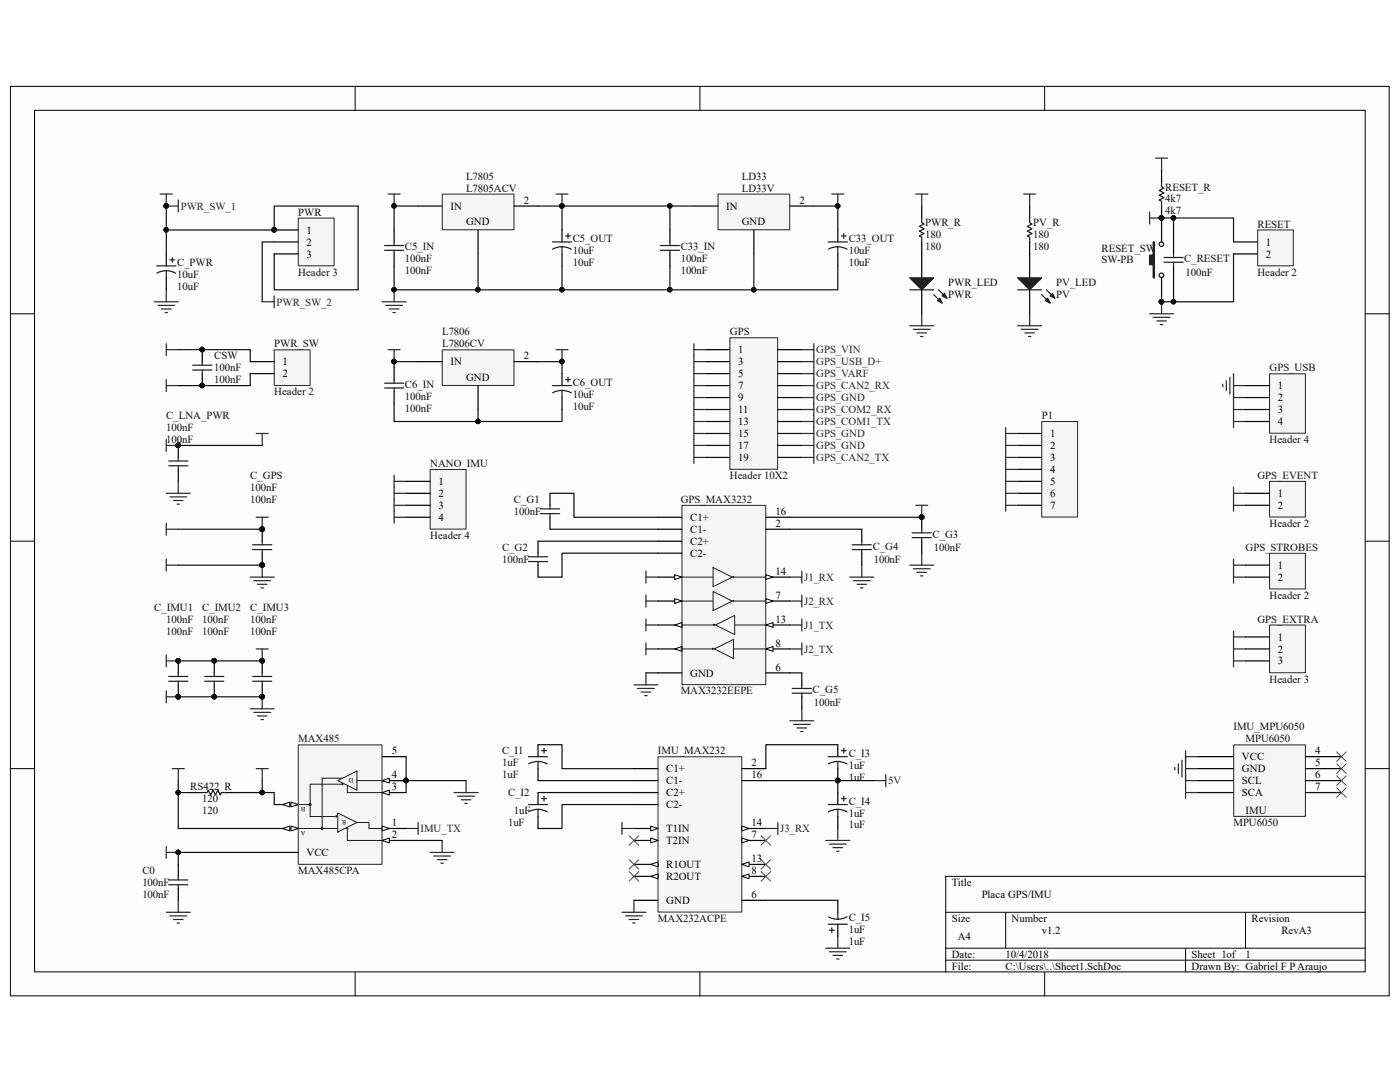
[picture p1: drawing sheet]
<svg xmlns="http://www.w3.org/2000/svg" width="279mm" height="216mm" viewBox="0 0 279 216" stroke-linecap="round" stroke-linejoin="round" font-family="sans-serif">
<defs><g id="words">
<g font-size="2.2" fill="#0e0e0e">
<text x="93" y="35.9">L7805</text>
<text x="148" y="35.9">LD33</text>
<text x="93" y="38.3">L7805ACV</text>
<text x="148" y="38.3">LD33V</text>
<text x="232.5" y="38">RESET_R</text>
<text x="232.5" y="40.4">4k7</text>
<text x="59.5" y="43.1">PWR</text>
<text x="184.7" y="45.2">PWR_R</text>
<text x="184.7" y="47.6">180</text>
<text x="206.2" y="45.2">PV_R</text>
<text x="206.2" y="47.6">180</text>
<text x="232.5" y="42.8">4k7</text>
<text x="251" y="45.4">RESET</text>
<text x="35.3" y="53.1">C_PWR</text>
<text x="80.8" y="50">C5_IN</text>
<text x="80.8" y="52.4">100nF</text>
<text x="114.3" y="53.1">10uF</text>
<text x="114.3" y="48.3">C5_OUT</text>
<text x="114.3" y="50.7">10uF</text>
<text x="135.8" y="50">C33_IN</text>
<text x="135.8" y="52.4">100nF</text>
<text x="169.4" y="53.1">10uF</text>
<text x="169.4" y="48.3">C33_OUT</text>
<text x="169.4" y="50.7">10uF</text>
<text x="184.7" y="50">180</text>
<text x="206.2" y="50">180</text>
<text x="219.8" y="50.2">RESET_SW</text>
<text x="219.8" y="52.6">SW-PB</text>
<text x="236.3" y="52.4">C_RESET</text>
<text x="35.3" y="57.8">10uF</text>
<text x="35.3" y="55.5">10uF</text>
<text x="59.5" y="55">Header 3</text>
<text x="80.8" y="54.7">100nF</text>
<text x="135.8" y="54.7">100nF</text>
<text x="189.2" y="57.1">PWR_LED</text>
<text x="189.2" y="59.5">PWR</text>
<text x="210.8" y="57.1">PV_LED</text>
<text x="210.8" y="59.5">PV</text>
<text x="236.6" y="55">100nF</text>
<text x="251" y="55">Header 2</text>
<text x="42.8" y="71.7">CSW</text>
<text x="54.7" y="69.3">PWR_SW</text>
<text x="88.2" y="66.9">L7806</text>
<text x="88.2" y="69.3">L7806CV</text>
<text x="145.7" y="66.9">GPS</text>
<text x="42.8" y="76.5">100nF</text>
<text x="42.8" y="74.1">100nF</text>
<text x="80.8" y="77.4">C6_IN</text>
<text x="114.3" y="77">C6_OUT</text>
<text x="253.4" y="74.1">GPS_USB</text>
<text x="33.2" y="83.7">C_LNA_PWR</text>
<text x="54.7" y="78.9">Header 2</text>
<text x="80.8" y="82.2">100nF</text>
<text x="80.8" y="79.8">100nF</text>
<text x="114.3" y="81.7">10uF</text>
<text x="114.3" y="79.3">10uF</text>
<text x="207.9" y="83.7">P1</text>
<text x="33.2" y="88.4">100nF</text>
<text x="33.2" y="86">100nF</text>
<text x="253.4" y="88.4">Header 4</text>
<text x="50" y="95.6">C_GPS</text>
<text x="85.9" y="93.2">NANO_IMU</text>
<text x="145.7" y="95.6">Header 10X2</text>
<text x="251" y="95.6">GPS_EVENT</text>
<text x="50" y="100.4">100nF</text>
<text x="50" y="98">100nF</text>
<text x="102.6" y="100.4">C_G1</text>
<text x="135.8" y="100.4">GPS_MAX3232</text>
<text x="85.9" y="107.5">Header 4</text>
<text x="102.6" y="102.7">100nF</text>
<text x="186.1" y="107.3">C_G3</text>
<text x="253.4" y="105.2">Header 2</text>
<text x="100.2" y="112.3">100nF</text>
<text x="100.2" y="109.9">C_G2</text>
<text x="174.2" y="109.7">C_G4</text>
<text x="174.4" y="112.3">100nF</text>
<text x="186.4" y="109.9">100nF</text>
<text x="248.6" y="109.9">GPS_STROBES</text>
<text x="253.4" y="119.5">Header 2</text>
<text x="30.8" y="121.8">C_IMU1</text>
<text x="33.2" y="124.2">100nF</text>
<text x="40.3" y="121.8">C_IMU2</text>
<text x="40.3" y="124.2">100nF</text>
<text x="50" y="121.8">C_IMU3</text>
<text x="50" y="124.2">100nF</text>
<text x="251" y="124.2">GPS_EXTRA</text>
<text x="33.2" y="126.6">100nF</text>
<text x="40.3" y="126.6">100nF</text>
<text x="50" y="126.6">100nF</text>
<text x="253.4" y="136.2">Header 3</text>
<text x="135.8" y="138.6">MAX3232EEPE</text>
<text x="162.2" y="138.3">C_G5</text>
<text x="162.4" y="141">100nF</text>
<text x="59.5" y="148.1">MAX485</text>
<text x="246.2" y="145.8">IMU_MPU6050</text>
<text x="248.6" y="148.1">MPU6050</text>
<text x="100.2" y="155.3">1uF</text>
<text x="100.2" y="150.5">C_I1</text>
<text x="100.2" y="152.9">1uF</text>
<text x="131.3" y="150.5">IMU_MAX232</text>
<text x="169.4" y="155.8">1uF</text>
<text x="169.4" y="151">C_I3</text>
<text x="169.4" y="153.4">1uF</text>
<text x="38" y="157.7">RS422_R</text>
<text x="40.3" y="160.1">120</text>
<text x="101.4" y="158.9">C_I2</text>
<text x="169.4" y="160.6">C_I4</text>
<text x="40.3" y="162.5">120</text>
<text x="101.4" y="164.8">1uF</text>
<text x="102.6" y="162.5">1uF</text>
<text x="169.4" y="165.3">1uF</text>
<text x="169.4" y="162.9">1uF</text>
<text x="246.2" y="164.8">MPU6050</text>
<text x="248.6" y="162.5">IMU</text>
<text x="28.4" y="179.2">100nF</text>
<text x="28.4" y="174.4">C0</text>
<text x="28.4" y="176.8">100nF</text>
<text x="59.5" y="174.4">MAX485CPA</text>
<text x="131.3" y="183.9">MAX232ACPE</text>
<text x="169.4" y="183.7">C_I5</text>
<text x="169.4" y="188.5">1uF</text>
<text x="169.4" y="186.1">1uF</text>
</g>
<g font-size="2.2" fill="#262626">
<text x="36.1" y="41.8">PWR_SW_1</text>
<text x="55.2" y="61">PWR_SW_2</text>
<text x="162.9" y="70.5">GPS_VIN</text>
<text x="162.9" y="72.9">GPS_USB_D+</text>
<text x="162.9" y="75.3">GPS_VARF</text>
<text x="162.9" y="77.7">GPS_CAN2_RX</text>
<text x="162.9" y="82.5">GPS_COM2_RX</text>
<text x="162.9" y="80.1">GPS_GND</text>
<text x="162.9" y="84.8">GPS_COM1_TX</text>
<text x="162.9" y="87.2">GPS_GND</text>
<text x="162.9" y="89.6">GPS_GND</text>
<text x="162.9" y="92">GPS_CAN2_TX</text>
<text x="160.5" y="115.9">J1_RX</text>
<text x="160.5" y="120.6">J2_RX</text>
<text x="160.5" y="125.4">J1_TX</text>
<text x="160.5" y="130.2">J2_TX</text>
<text x="177.2" y="156.5">5V</text>
<text x="83.9" y="166">IMU_TX</text>
<text x="155.7" y="166">J3_RX</text>
</g>
<g font-size="2.2">
<text x="89.9" y="41.8">IN</text>
<text x="104.5" y="40.6">2</text>
<text x="144.9" y="41.8">IN</text>
<text x="159.6" y="40.6">2</text>
<text x="61.2" y="46.6">1</text>
<text x="93" y="45">GND</text>
<text x="148" y="45">GND</text>
<text x="61.2" y="49">2</text>
<text x="61.2" y="51.4">3</text>
<text x="252.6" y="49">1</text>
<text x="252.6" y="51.4">2</text>
<text x="104.5" y="71.7">2</text>
<text x="147.3" y="70.5">1</text>
<text x="56.4" y="72.9">1</text>
<text x="56.4" y="75.3">2</text>
<text x="89.9" y="72.9">IN</text>
<text x="93" y="76">GND</text>
<text x="147.3" y="72.9">3</text>
<text x="147.3" y="75.3">5</text>
<text x="147.3" y="77.7">7</text>
<text x="255" y="77.7">1</text>
<text x="147.3" y="80.1">9</text>
<text x="147.3" y="82.5">11</text>
<text x="255" y="80.1">2</text>
<text x="255" y="82.5">3</text>
<text x="147.3" y="84.8">13</text>
<text x="147.3" y="87.2">15</text>
<text x="147.3" y="89.6">17</text>
<text x="209.5" y="87.2">1</text>
<text x="209.5" y="89.6">2</text>
<text x="255" y="84.8">4</text>
<text x="147.3" y="92">19</text>
<text x="209.5" y="92">3</text>
<text x="209.5" y="94.4">4</text>
<text x="87.5" y="96.8">1</text>
<text x="87.5" y="99.1">2</text>
<text x="87.5" y="101.6">3</text>
<text x="209.5" y="96.8">5</text>
<text x="209.5" y="99.1">6</text>
<text x="209.5" y="101.6">7</text>
<text x="255" y="99.1">1</text>
<text x="255" y="101.6">2</text>
<text x="87.5" y="103.9">4</text>
<text x="137.8" y="103.9">C1+</text>
<text x="137.8" y="106.3">C1-</text>
<text x="154.8" y="102.7">16</text>
<text x="154.8" y="105.2">2</text>
<text x="137.8" y="108.7">C2+</text>
<text x="137.8" y="111.1">C2-</text>
<text x="255" y="113.5">1</text>
<text x="154.8" y="114.7">14</text>
<text x="154.8" y="119.5">7</text>
<text x="255" y="115.9">2</text>
<text x="154.8" y="124.2">13</text>
<text x="154.8" y="129">8</text>
<text x="255" y="127.8">1</text>
<text x="255" y="130.2">2</text>
<text x="137.8" y="135">GND</text>
<text x="154.8" y="133.8">6</text>
<text x="255" y="132.6">3</text>
<text x="78.2" y="155.3">4</text>
<text x="78.2" y="150.5">5</text>
<text x="133" y="154.1">C1+</text>
<text x="150" y="152.9">2</text>
<text x="150" y="155.3">16</text>
<text x="247.9" y="151.7">VCC</text>
<text x="247.9" y="154.1">GND</text>
<text x="262.5" y="150.5">4</text>
<text x="262.5" y="152.9">5</text>
<text x="262.5" y="155.3">6</text>
<text x="78.2" y="157.7">3</text>
<text x="133" y="156.5">C1-</text>
<text x="133" y="158.9">C2+</text>
<text x="133" y="161.2">C2-</text>
<text x="247.9" y="156.5">SCL</text>
<text x="247.9" y="158.9">SCA</text>
<text x="262.5" y="157.7">7</text>
<text x="78.2" y="167.2">2</text>
<text x="78.2" y="164.8">1</text>
<text x="133" y="166">T1IN</text>
<text x="150" y="167.2">7</text>
<text x="150" y="164.8">14</text>
<text x="61.2" y="170.8">VCC</text>
<text x="133" y="168.4">T2IN</text>
<text x="133" y="173.2">R1OUT</text>
<text x="150" y="172">13</text>
<text x="133" y="175.6">R2OUT</text>
<text x="150" y="179.2">6</text>
<text x="150" y="174.4">8</text>
<text x="189.9" y="176.8">Title</text>
<text x="195.9" y="179.2">Placa GPS/IMU</text>
<text x="133" y="180.4">GND</text>
<text x="189.9" y="183.9">Size</text>
<text x="201.9" y="183.9">Number</text>
<text x="249.8" y="183.9">Revision</text>
<text x="189.9" y="191.1">Date:</text>
<text x="191.1" y="187.5">A4</text>
<text x="200.7" y="191.1">10/4/2018</text>
<text x="207.9" y="186.4">v1.2</text>
<text x="237.8" y="191.1">Sheet 1of</text>
<text x="248.6" y="191.1">1</text>
<text x="255.7" y="186.4">RevA3</text>
<text x="189.9" y="193.5">File:</text>
<text x="200.7" y="193.5">C:\Users\..\Sheet1.SchDoc</text>
<text x="237.8" y="193.5">Drawn By: Gabriel F P Araujo</text>
</g>
<g font-size="1.3" fill="#0e0e0e">
<text x="70.5" y="155.3" transform="rotate(-180 70.5 155.3)">D</text>
<text x="61" y="161" transform="rotate(-180 61 161)">B</text>
<text x="61" y="165.8" transform="rotate(-180 61 165.8)">A</text>
<text x="69.1" y="163.7" transform="rotate(-180 69.1 163.7)">R</text>
</g>
</g></defs>
<path d="M2.1 17.3h275.1v181.4h-275.1z" fill="#fcfcfc"/>
<path d="M2.1 17.2h275.1v181.5h-275.1z" fill="none" stroke="#000" stroke-width=".2"/>
<path d="M6.9 22.1h265.6v171.8h-265.6z" fill="#fcfcfc"/>
<g fill="none" stroke="#000" stroke-width=".2">
<path d="M70.9 17.2v4.8M139.7 17.2v4.8M208.5 17.2v4.8M6.9 22h265.6v171.9h-265.6zM2.1 62.6h4.8M272.5 62.6h4.8M2.1 108h4.8M272.5 108h4.8M2.1 153.4h4.8M272.5 153.4h4.8M272.5 174.9h-83.8v19.1M70.9 194v4.8"/>
<path d="M139.7 194v4.8M188.7 182h83.8M188.7 189.2h83.8M188.7 191.6h83.8M200.7 182v7.2M208.5 194v4.8M236.6 189.2v4.8M248.6 182v7.2"/>
</g>
<path d="M32 38.7h2.4M33.2 38.7v2.4h2.4M35.6 39.9v2.4M33.2 57.8v2.4M54.7 59v2.4M30.8 60.2h4.8M31.5 60.9h3.4M32.2 61.7h1.9M32.9 62.4h.5M52.3 60.2h2.4" fill="none" stroke="#262626" stroke-width=".24"/>
<circle cx="33.2" cy="41.1" r=".45" fill="#0e0e0e" stroke="#0e0e0e" stroke-width=".2"/>
<path d="M88.3 38.8h14.3v7h-14.3z" fill="#f5f5f5"/>
<path d="M88.3 38.7h14.3v7.1h-14.3z" fill="none" stroke="#262626" stroke-width=".2"/>
<path d="M78.7 45.9v2.4M78.7 50.7v2.4M83.4 41.1h4.8M95.4 45.9v4.8M102.6 41.1h4.8M133.7 45.9v2.4M133.7 50.7v2.4" fill="none" stroke="#000" stroke-width=".24"/>
<path d="M76.7 49.9h3.9M76.7 49h3.9M78.7 48.3v.7M78.7 49.9v.8M131.8 49.9h3.8M131.8 49h3.8M133.7 48.3v.7M133.7 49.9v.8" fill="none" stroke="#1c1c1c" stroke-width=".24"/>
<path d="M77.5 38.7h2.4M78.7 38.7v2.4M111 38.7h2.4M112.2 38.7v2.4M166 38.7h2.4M167.2 38.7v2.4M78.7 57.8v2.4M76.3 60.2h4.7M77 60.9h3.3M77.7 61.7h1.9M78.4 62.4h.5" fill="none" stroke="#262626" stroke-width=".24"/>
<g fill="#0e0e0e" stroke="#0e0e0e" stroke-width=".2">
<circle cx="78.6" cy="57.8" r=".45"/>
<circle cx="112.1" cy="41.1" r=".45"/>
<circle cx="167.2" cy="41.1" r=".45"/>
<circle cx="78.6" cy="41.1" r=".45"/>
</g>
<path d="M143.3 38.8h14.3v7h-14.3z" fill="#f5f5f5"/>
<path d="M143.3 38.7h14.3v7.1h-14.3z" fill="none" stroke="#262626" stroke-width=".2"/>
<path d="M138.5 41.1h4.8M150.5 45.9v4.8M157.6 41.1h4.8" fill="none" stroke="#000" stroke-width=".24"/>
<path d="M88.3 69.8h14.3v7.1h-14.3z" fill="#f5f5f5"/>
<path d="M88.3 69.8h14.3v7.1h-14.3z" fill="none" stroke="#262626" stroke-width=".2"/>
<path d="M184 41.1v2.4M184 48.3v7.1M184 57.8v4.8M78.7 73.4v2.3M78.7 78.1v2.4M83.4 72.2h4.8M95.4 76.9v4.8M102.6 72.2h4.8" fill="none" stroke="#000" stroke-width=".24"/>
<path d="M77.5 69.8h2.4M78.7 69.8v2.4M111 69.8h2.4M112.2 69.8v2.4" fill="none" stroke="#262626" stroke-width=".24"/>
<g fill="#0e0e0e" stroke="#0e0e0e" stroke-width=".2">
<circle cx="112.1" cy="72.1" r=".45"/>
<circle cx="78.6" cy="72.1" r=".45"/>
</g>
<path d="M184 43.5v1l.4 .2-.9 .5 .9 .4-.9 .5 .9 .5-.9 .5 .5 .2v1M76.7 77.4h3.9M76.7 76.5h3.9M78.7 75.7v.8M78.7 77.4v.7" fill="none" stroke="#1c1c1c" stroke-width=".24"/>
<path d="M181.6 55.4h4.7l-2.3 2.4z" fill="#1c1c1c"/>
<path d="M181.6 55.4h4.7l-2.3 2.4zM186.3 58.8l1.7 1.7M187.3 57.8l1.7 1.7" fill="none" stroke="#1c1c1c" stroke-width=".24"/>
<path d="M187.1 60l.4-.5 .5 1z" fill="#1c1c1c"/>
<path d="M187.1 60l.4-.5 .5 1z" fill="none" stroke="#1c1c1c" stroke-width=".24"/>
<path d="M188 59l.5-.5 .5 1z" fill="#1c1c1c"/>
<path d="M181.6 57.8h4.7M188 59l.5-.5 .5 1zM205.5 43.5v1l.5 .2-1 .5 1 .4-1 .5 1 .5-1 .5 .5 .2v1" fill="none" stroke="#1c1c1c" stroke-width=".24"/>
<path d="M182.8 38.7h2.4M184 38.7v2.4M181.6 65h4.7M182.3 65.7h3.3M183 66.4h1.9M183.7 67.1h.5M184 62.6v2.4" fill="none" stroke="#262626" stroke-width=".24"/>
<path d="M205.5 41.1v2.4M205.5 48.3v7.1M205.5 57.8v4.8" fill="none" stroke="#000" stroke-width=".24"/>
<path d="M203.1 55.4h4.8l-2.4 2.4z" fill="#1c1c1c"/>
<path d="M203.1 55.4h4.8l-2.4 2.4zM207.9 58.8l1.7 1.7M208.8 57.8l1.7 1.7" fill="none" stroke="#1c1c1c" stroke-width=".24"/>
<path d="M208.6 60l.5-.5 .5 1z" fill="#1c1c1c"/>
<path d="M208.6 60l.5-.5 .5 1z" fill="none" stroke="#1c1c1c" stroke-width=".24"/>
<path d="M209.6 59l.4-.5 .5 1z" fill="#1c1c1c"/>
<path d="M231.8 36.3v1l.5 .2-1 .5 1 .5-1 .5 1 .4-1 .5 .5 .3v.9M203.1 57.8h4.8M209.6 59l.4-.5 .5 1z" fill="none" stroke="#1c1c1c" stroke-width=".24"/>
<path d="M204.3 38.7h2.4M205.5 38.7v2.4M229.4 42.3v2.4M229.4 43.5h2.4M203.1 65h4.8M203.8 65.7h3.4M204.5 66.4h1.9M205.3 67.1h.4M205.5 62.6v2.4" fill="none" stroke="#262626" stroke-width=".24"/>
<g fill="#0e0e0e" stroke="#0e0e0e" stroke-width=".2">
<circle cx="231.8" cy="43.5" r=".45"/>
<circle cx="231.8" cy="60.2" r=".45"/>
</g>
<path d="M231.8 33.9v2.4M231.8 41.1v7.2M231.8 55.4v4.8" fill="none" stroke="#000" stroke-width=".24"/>
<path d="M230.1 48.3h.3v7.1h-.3v-2.6h-.7v-1.9h.7z" fill-rule="evenodd" fill="#1c1c1c"/>
<g fill="none" stroke="#1c1c1c" stroke-width=".24">
<path d="M230.1 48.3h.3v7.1h-.3v-2.6h-.7v-1.9h.7zM232.3 51.4h3.8M232.3 52.3h3.8M234.2 50.7v.7M234.2 52.3v.8"/>
<circle cx="231.8" cy="54.9" r=".45"/>
<circle cx="231.8" cy="48.7" r=".45"/>
</g>
<g fill="#0e0e0e" stroke="#0e0e0e" stroke-width=".2">
<circle cx="231.8" cy="60.2" r=".45"/>
<circle cx="231.8" cy="43.5" r=".45"/>
</g>
<g fill="none" stroke="#262626" stroke-width=".24">
<path d="M230.6 31.6h2.4M231.8 31.6v2.3M229.4 62.6h4.8M230.1 63.3h3.4M230.9 64h1.9M231.6 64.8h.5M231.8 60.2v2.4M246.2 78.1v4.8M246.2 79.3h2.4M246.2 97.2v4.8M246.2 81.7h2.4M246.2 98.4h2.4"/>
<path d="M246.2 111.6v4.8M246.2 100.8h2.4M246.2 112.8h2.4M246.2 115.2h2.4"/>
</g>
<path d="M234.2 48.3v2.4M234.2 53.1v2.3" fill="none" stroke="#000" stroke-width=".24"/>
<path d="M253.4 74.6h7.1v11.8h-7.1z" fill="#f5f5f5"/>
<path d="M253.4 74.6h7.1v11.8h-7.1z" fill="none" stroke="#262626" stroke-width=".2"/>
<path d="M248.6 76.9h4.8M248.6 79.3h4.8M248.6 81.7h4.8M248.6 84.1h4.8" fill="none" stroke="#000" stroke-width=".24"/>
<path d="M253.4 96.1h7.1v7.1h-7.1z" fill="#f5f5f5"/>
<path d="M253.4 96.1h7.1v7.1h-7.1z" fill="none" stroke="#262626" stroke-width=".2"/>
<path d="M248.6 98.4h4.8M248.6 100.8h4.8" fill="none" stroke="#000" stroke-width=".24"/>
<path d="M253.4 110.4h7.1v7.1h-7.1z" fill="#f5f5f5"/>
<path d="M253.4 110.4h7.1v7.1h-7.1z" fill="none" stroke="#262626" stroke-width=".2"/>
<path d="M248.6 112.8h4.8M248.6 115.2h4.8" fill="none" stroke="#000" stroke-width=".24"/>
<path d="M244 76.7v.5M244.7 76v1.9M245.5 75.3v3.3M246.2 74.6v4.7M246.2 76.9h2.4M246.2 82.9v2.4M246.2 84.1h2.4" fill="none" stroke="#262626" stroke-width=".24"/>
<path d="M253.4 124.8h7.1v9.4h-7.1z" fill="#f5f5f5"/>
<path d="M253.4 124.7h7.1v9.5h-7.1z" fill="none" stroke="#262626" stroke-width=".2"/>
<g fill="none" stroke="#000" stroke-width=".24">
<path d="M40.4 69.8v2.4M40.4 74.6v2.3M35.6 88.9v2.4M35.6 93.7v2.3M52.3 105.6v2.4M52.3 110.4v2.4M35.6 131.9v2.4M35.6 136.7v2.3M42.8 131.9v2.4M42.8 136.7v2.3M52.3 131.9v2.4M52.3 136.7v2.3"/>
<path d="M248.6 127.1h4.8M248.6 129.5h4.8M248.6 131.9h4.8"/>
</g>
<g fill="none" stroke="#262626" stroke-width=".24">
<path d="M33.2 68.6v2.4M33.2 75.7v2.4M33.2 69.8h2.4M33.2 76.9h2.4M33.2 87.7v2.4M33.2 88.9h2.4M33.2 98.4h4.8M33.9 99.2h3.4M34.6 99.9h1.9M35.6 96v2.4M51.1 86.5h2.4M52.3 86.5v2.4"/>
<path d="M33.2 104.4v2.4M33.2 111.6v2.4M33.2 112.8h2.4M33.2 105.6h2.4M35.3 100.6h.5M49.9 115.2h4.8M50.7 115.9h3.3M51.1 103.2h2.4M51.4 116.6h1.9M52.1 117.3h.5M52.3 103.2v2.4M52.3 112.8v2.4"/>
<path d="M33.2 131.9h2.4M33.2 130.7v2.4M33.2 137.8v2.4M33.2 139h2.4M51.1 129.5h2.4M52.3 129.5v2.4M52.3 139v2.4M246.2 125.9v7.2M246.2 127.1h2.4M246.2 129.5h2.4M246.2 131.9h2.4M49.9 141.4h4.8"/>
<path d="M50.7 142.1h3.3M51.4 142.9h1.9M52.1 143.6h.5"/>
</g>
<g fill="#0e0e0e" stroke="#0e0e0e" stroke-width=".2">
<circle cx="52.3" cy="112.7" r=".45"/>
<circle cx="52.3" cy="105.6" r=".45"/>
<circle cx="35.6" cy="88.9" r=".45"/>
<circle cx="40.3" cy="69.8" r=".45"/>
<circle cx="40.3" cy="76.9" r=".45"/>
<circle cx="35.6" cy="131.9" r=".45"/>
<circle cx="52.3" cy="131.9" r=".45"/>
<circle cx="35.6" cy="139" r=".45"/>
<circle cx="52.3" cy="139" r=".45"/>
<circle cx="42.7" cy="139" r=".45"/>
<circle cx="42.7" cy="131.9" r=".45"/>
</g>
<g fill="none" stroke="#1c1c1c" stroke-width=".24">
<path d="M38.4 73.8h3.9M38.4 72.9h3.9M40.4 72.2v.7M40.4 73.8v.8M33.7 92h3.8M33.7 92.9h3.8M35.6 91.3v.7M35.6 92.9v.8M50.4 108.7h3.8M50.4 109.7h3.8M52.3 108v.7M52.3 109.7v.7"/>
<path d="M33.7 135h3.8M33.7 135.9h3.8M35.6 134.3v.7M35.6 135.9v.8M40.8 135h3.9M40.8 135.9h3.9M42.8 134.3v.7M42.8 135.9v.8M50.4 135h3.8M50.4 135.9h3.8M52.3 134.3v.7M52.3 135.9v.8"/>
</g>
<path d="M145.7 67.4h9.5v26.2h-9.5z" fill="#f5f5f5"/>
<path d="M145.7 67.4h9.5v26.2h-9.5z" fill="none" stroke="#262626" stroke-width=".2"/>
<g fill="none" stroke="#000" stroke-width=".24">
<path d="M140.9 69.8h4.8M140.9 72.2h4.8M140.9 74.6h4.8M140.9 76.9h4.8M140.9 79.3h4.8M155.2 69.8h4.8M155.2 72.2h4.8M155.2 74.6h4.8M155.2 76.9h4.8M155.2 79.3h4.8M140.9 81.7h4.8M140.9 84.1h4.8"/>
<path d="M140.9 86.5h4.8M140.9 88.9h4.8M140.9 91.3h4.8M155.2 81.7h4.8M155.2 84.1h4.8M155.2 86.5h4.8M155.2 88.9h4.8M155.2 91.3h4.8"/>
</g>
<g fill="none" stroke="#262626" stroke-width=".24">
<path d="M138.5 68.6v23.9M138.5 79.3h2.4M138.5 76.9h2.4M138.5 74.6h2.4M138.5 72.2h2.4M138.5 69.8h2.4M160 79.3h2.4M160 76.9h2.4M160 74.6h2.4M160 72.2h2.4M160 69.8h2.4M162.4 68.6v23.9"/>
<path d="M78.7 94.9v4.7M78.7 96h2.3M78.7 98.4h2.3M138.5 91.3h2.4M138.5 88.9h2.4M138.5 81.7h2.4M138.5 84.1h2.4M138.5 86.5h2.4M160 91.3h2.4M160 88.9h2.4M160 81.7h2.4M160 84.1h2.4"/>
<path d="M160 86.5h2.4"/>
</g>
<path d="M85.9 93.7h7.1v11.9h-7.1z" fill="#f5f5f5"/>
<path d="M85.9 93.7h7.1v11.9h-7.1z" fill="none" stroke="#262626" stroke-width=".2"/>
<path d="M81 96h4.8M81 98.4h4.8M81 100.8h4.8M81 103.2h4.8M38 158.1h2.4M45.2 158.1h2.3M35.6 172.5v2.4M35.6 177.3v2.3" fill="none" stroke="#000" stroke-width=".24"/>
<g fill="none" stroke="#262626" stroke-width=".24">
<path d="M78.7 99.6v4.8M78.7 100.8h2.3M78.7 103.2h2.3M34.4 153.4h2.4M35.6 153.4v2.4M51.1 153.4h2.4M52.3 153.4v2.4M90.6 158.1h4.8M91.3 158.9h3.4M92.1 159.6h1.9M93 155.8v2.3M33.2 170.1h2.4"/>
<path d="M33.2 168.9v2.4M35.6 179.6v2.4M81 165.3h2.4M83.4 164.1v2.4M85.8 170.1h4.8M86.6 170.8h3.3M87.3 171.5h1.9M88 172.2h.5M88.2 167.7v2.4M92.8 160.3h.5M33.2 182h4.8M33.9 182.8h3.4"/>
<path d="M34.6 183.5h1.9M35.3 184.2h.5"/>
</g>
<path d="M40.4 158.1h.9l.3-.4 .4 .9 .5-.9 .5 .9 .5-.9 .5 .9 .2-.5h1M33.7 175.6h3.8M33.7 176.5h3.8M35.6 174.9v.7M35.6 176.5v.8" fill="none" stroke="#1c1c1c" stroke-width=".24"/>
<circle cx="35.6" cy="170.1" r=".45" fill="#0e0e0e" stroke="#0e0e0e" stroke-width=".2"/>
<path d="M59.6 148.7h16.6v23.8h-16.6z" fill="#f5f5f5"/>
<path d="M59.5 148.6h16.7v23.9h-16.7z" fill="none" stroke="#262626" stroke-width=".2"/>
<path d="M76.3 167.7h4.7" fill="none" stroke="#000" stroke-width=".24"/>
<path d="M76.3 167.7l1.4-.5v1z" fill="#fcfcfc"/>
<path d="M76.3 167.7l1.4-.5v1z" fill="none" stroke="#000" stroke-width=".2"/>
<path d="M76.3 158.1h4.7" fill="none" stroke="#000" stroke-width=".24"/>
<path d="M76.3 158.1l1.4-.4v.9z" fill="#fcfcfc"/>
<path d="M76.3 158.1l1.4-.4v.9z" fill="none" stroke="#000" stroke-width=".2"/>
<path d="M76.3 155.8h4.7" fill="none" stroke="#000" stroke-width=".24"/>
<path d="M76.3 155.8l1.4-.5v.9z" fill="#fcfcfc"/>
<path d="M76.3 155.8l1.4-.5v.9z" fill="none" stroke="#000" stroke-width=".2"/>
<circle cx="81" cy="155.7" r=".45" fill="#0e0e0e" stroke="#0e0e0e" stroke-width=".2"/>
<path d="M54.7 170.1h4.8M76.3 165.3h4.7" fill="none" stroke="#000" stroke-width=".24"/>
<path d="M76.3 164.8l1.4 .5-1.4 .5z" fill="#fcfcfc"/>
<path d="M76.3 164.8l1.4 .5-1.4 .5z" fill="none" stroke="#000" stroke-width=".2"/>
<path d="M54.7 165.3h4.8" fill="none" stroke="#000" stroke-width=".24"/>
<path d="M58.1 164.8l1.4 .5-1.4 .5z" fill="#fcfcfc"/>
<path d="M58.1 164.8l1.4 .5-1.4 .5z" fill="none" stroke="#000" stroke-width=".2"/>
<path d="M56.4 165.3l1.4-.5v1z" fill="#fcfcfc"/>
<path d="M56.4 165.3l1.4-.5v1z" fill="none" stroke="#000" stroke-width=".2"/>
<path d="M54.7 160.5h4.8" fill="none" stroke="#000" stroke-width=".24"/>
<path d="M58.1 160.1l1.4 .4-1.4 .5z" fill="#fcfcfc"/>
<path d="M58.1 160.1l1.4 .4-1.4 .5z" fill="none" stroke="#000" stroke-width=".2"/>
<path d="M56.4 160.5l1.4-.4v.9z" fill="#fcfcfc"/>
<path d="M56.4 160.5l1.4-.4v.9z" fill="none" stroke="#000" stroke-width=".2"/>
<path d="M76.3 151h4.7" fill="none" stroke="#000" stroke-width=".24"/>
<path d="M67.4 155.8l3.8-2v3.9zM67.4 162.2l3.8 1.9-3.8 1.9z" fill="none" stroke="#1c1c1c" stroke-width=".2"/>
<g fill="#fcfcfc" stroke="#1c1c1c" stroke-width=".2">
<circle cx="68.3" cy="156.5" r=".12"/>
<circle cx="67.1" cy="162.9" r=".12"/>
</g>
<path d="M68.1 156.5h-6.2v6.4h5M68.4 155.3h-4.1v10M71.2 155.8h5.1M59.5 165.3h7.9M69.3 165.6v2.1h7M73.6 165.3h2.7" fill="none" stroke="#1c1c1c" stroke-width=".2"/>
<circle cx="64.3" cy="165.3" r=".22" fill="#1c1c1c" stroke="#1c1c1c" stroke-width=".2"/>
<circle cx="69.3" cy="165.3" r=".12" fill="#fcfcfc" stroke="#1c1c1c" stroke-width=".2"/>
<path d="M69.3 156.7v1.4h7M59.5 160.5h2.4M71.2 164.1h2.4v1.2" fill="none" stroke="#1c1c1c" stroke-width=".2"/>
<circle cx="61.9" cy="160.5" r=".22" fill="#1c1c1c" stroke="#1c1c1c" stroke-width=".2"/>
<g fill="#0e0e0e" stroke="#0e0e0e" stroke-width=".2">
<circle cx="81" cy="155.7" r=".45"/>
<circle cx="183.9" cy="103.2" r=".45"/>
</g>
<path d="M109.8 98.4v2.4M107.4 108v2.4M107.4 112.8v2.4M109.8 103.2v2.4M172 105.6v2.4M172 110.4v2.4M184 103.2v2.4M184 108v2.4M160 134.3v2.4M160 139v2.4" fill="none" stroke="#000" stroke-width=".24"/>
<g fill="none" stroke="#1c1c1c" stroke-width=".24">
<path d="M105.5 111.1h3.8M105.5 112.1h3.8M107.4 110.4v.7M107.4 112.1v.7M107.9 101.5h3.8M107.9 102.5h3.8M109.8 100.8v.7M109.8 102.5v.7M170.1 108.7h3.8M170.1 109.7h3.8M172 108v.7M172 109.7v.7"/>
<path d="M182 106.3h3.9M182 107.3h3.9M184 105.6v.7M184 107.3v.7M158.1 137.4h3.8M158.1 138.3h3.8M160 136.7v.7M160 138.3v.7"/>
</g>
<g fill="none" stroke="#262626" stroke-width=".24">
<path d="M128.9 115.2h2.4M128.9 114v2.4M128.9 118.7v2.4M128.9 119.9h2.4M157.6 115.2h2.4M157.6 119.9h2.4M160 114v2.4M160 118.7v2.4M169.6 115.2h4.8M170.3 115.9h3.4M171 116.6h1.9M171.7 117.3h.5"/>
<path d="M172 112.8v2.4M181.6 112.8h4.7M182.3 113.5h3.3M182.8 100.8h2.4M183 114.2h1.9M183.7 114.9h.5M184 100.8v2.4M184 110.4v2.4M126.5 136.7h4.8M127.2 137.4h3.4M128 138.1h1.9M128.7 138.8h.5"/>
<path d="M128.9 123.5v2.4M128.9 128.3v2.4M128.9 134.3v2.4M128.9 124.7h2.4M128.9 129.5h2.4M157.6 124.7h2.4M157.6 129.5h2.4M160 123.5v2.4M160 128.3v2.4M157.6 143.8h4.8M158.3 144.5h3.4M159.1 145.3h1.9"/>
<path d="M159.8 146h.5M160 141.4v2.4"/>
</g>
<path d="M131.4 151h16.6v31h-16.6z" fill="#f5f5f5"/>
<path d="M131.3 151h16.7v31h-16.7z" fill="none" stroke="#262626" stroke-width=".2"/>
<path d="M126.5 153.4h4.8M126.5 155.8h4.8M126.5 158.1h4.8M148.1 153.4h4.7M126.5 160.5h4.8M148.1 179.6h4.7M148.1 167.7h4.7" fill="none" stroke="#000" stroke-width=".24"/>
<path d="M148.1 167.2l1.4 .5-1.4 .5z" fill="#fcfcfc"/>
<path d="M148.1 167.2l1.4 .5-1.4 .5z" fill="none" stroke="#000" stroke-width=".2"/>
<path d="M148.1 174.9h4.7" fill="none" stroke="#000" stroke-width=".24"/>
<path d="M148.1 174.9l1.4-.5v.9z" fill="#fcfcfc"/>
<path d="M148.1 174.9l1.4-.5v.9z" fill="none" stroke="#000" stroke-width=".2"/>
<path d="M126.5 174.9h4.8" fill="none" stroke="#000" stroke-width=".24"/>
<path d="M129.9 174.9l1.4-.5v.9z" fill="#fcfcfc"/>
<path d="M129.9 174.9l1.4-.5v.9z" fill="none" stroke="#000" stroke-width=".2"/>
<path d="M126.5 167.7h4.8" fill="none" stroke="#000" stroke-width=".24"/>
<path d="M129.9 167.2l1.4 .5-1.4 .5z" fill="#fcfcfc"/>
<path d="M129.9 167.2l1.4 .5-1.4 .5z" fill="none" stroke="#000" stroke-width=".2"/>
<path d="M126.5 165.3h4.8" fill="none" stroke="#000" stroke-width=".24"/>
<path d="M129.9 164.8l1.4 .5-1.4 .5z" fill="#fcfcfc"/>
<path d="M129.9 164.8l1.4 .5-1.4 .5z" fill="none" stroke="#000" stroke-width=".2"/>
<path d="M126.5 172.5h4.8" fill="none" stroke="#000" stroke-width=".24"/>
<path d="M129.9 172.5l1.4-.5v1z" fill="#fcfcfc"/>
<path d="M129.9 172.5l1.4-.5v1z" fill="none" stroke="#000" stroke-width=".2"/>
<path d="M148.1 172.5h4.7" fill="none" stroke="#000" stroke-width=".24"/>
<path d="M148.1 172.5l1.4-.5v1z" fill="#fcfcfc"/>
<path d="M148.1 172.5l1.4-.5v1z" fill="none" stroke="#000" stroke-width=".2"/>
<path d="M148.1 165.3h4.7" fill="none" stroke="#000" stroke-width=".24"/>
<path d="M148.1 164.8l1.4 .5-1.4 .5z" fill="#fcfcfc"/>
<path d="M148.1 164.8l1.4 .5-1.4 .5z" fill="none" stroke="#000" stroke-width=".2"/>
<path d="M148.1 155.8h4.7M126.5 179.6h4.8" fill="none" stroke="#000" stroke-width=".24"/>
<g fill="none" stroke="#262626" stroke-width=".24">
<path d="M174.4 155.8h2.4M176.8 154.6v2.4M124.1 164.1v2.4M124.1 165.3h2.4M126.5 179.6v2.4M152.8 165.3h2.4M155.2 164.1v2.4M164.8 167.7h4.8M165.5 168.4h3.4M166.2 169.1h2M167 169.9h.4M167.2 165.3v2.4"/>
<path d="M124.1 182h4.8M124.8 182.8h3.4M125.6 183.5h1.9M126.3 184.2h.5M164.8 189.2h4.8M165.5 189.9h3.4M166.2 190.6h2M167 191.3h.4M167.2 186.8v2.4"/>
</g>
<path d="M125.6 166.7l1.9 2M125.6 171.5l1.9 1.9M125.6 173.9l1.9 1.9M127.5 166.7l-1.9 2M127.5 171.5l-1.9 1.9M127.5 173.9l-1.9 1.9M151.9 166.7l1.9 2M151.9 171.5l1.9 1.9M151.9 173.9l1.9 1.9M153.8 166.7l-1.9 2M153.8 171.5l-1.9 1.9M153.8 173.9l-1.9 1.9" fill="none" stroke="#4c4c4c" stroke-width=".2"/>
<path d="M246.3 148.7h14.2v14.2h-14.2z" fill="#f5f5f5"/>
<path d="M246.2 148.6h14.3v14.3h-14.3z" fill="none" stroke="#262626" stroke-width=".2"/>
<path d="M239 151h7.2M239 153.4h7.2M239 155.8h7.2M239 158.1h7.2M260.5 151h7.2M260.5 153.4h7.2M260.5 155.8h7.2M260.5 158.1h7.2" fill="none" stroke="#000" stroke-width=".24"/>
<path d="M234.4 153.1v.5M235.2 152.4v1.9M235.9 151.7v3.3M236.6 149.8v9.5M236.6 151h2.4M236.6 153.4h2.4M236.6 158.1h2.4M236.6 155.8h2.4" fill="none" stroke="#262626" stroke-width=".24"/>
<path d="M266.8 150l1.9 1.9M266.8 152.4l1.9 1.9M266.8 154.8l1.9 1.9M266.8 157.2l1.9 1.9M268.7 150l-1.9 1.9M268.7 152.4l-1.9 1.9M268.7 154.8l-1.9 1.9M268.7 157.2l-1.9 1.9" fill="none" stroke="#4c4c4c" stroke-width=".2"/>
<path d="M207.9 84.2h7.2v19h-7.2z" fill="#f5f5f5"/>
<path d="M207.9 84.1h7.2v19.1h-7.2z" fill="none" stroke="#262626" stroke-width=".2"/>
<g fill="none" stroke="#000" stroke-width=".24">
<path d="M203.1 86.5h4.8M203.1 88.9h4.8M203.1 91.3h4.8M203.1 93.7h4.8M203.1 96h4.8M203.1 98.4h4.8M203.1 100.8h4.8M107.4 148.6v2.4M107.4 153.4v2.4M107.4 158.1v2.4M167.2 148.6v2.4M167.2 153.4v2.4"/>
<path d="M167.2 158.1v2.4M107.4 162.9v2.4M167.2 162.9v2.4M167.2 179.6v2.4M167.2 184.4v2.4"/>
</g>
<path d="M200.7 85.3v16.7M200.7 91.3h2.4M200.7 93.7h2.4M200.7 86.5h2.4M200.7 88.9h2.4M200.7 96h2.4M200.7 98.4h2.4M200.7 100.8h2.4" fill="none" stroke="#262626" stroke-width=".24"/>
<g fill="none" stroke="#1c1c1c" stroke-width=".24">
<path d="M105.5 151h3.8M107.4 151.9l1.1 .2 .7 .3M107.4 151.9l-.8 .1-1.1 .4M107.4 151.9v1.5M108.1 149.8h.9M108.1 159.3h.9M108.6 149.3v1M108.6 158.9v.9M165.3 151h3.8M167.2 151.9l1.1 .2 .8 .3M167.2 151.9l-.8 .1-1.1 .4M167.2 151.9v1.5"/>
<path d="M167.9 149.8h1M167.9 159.3h1M168.4 149.3v1M168.4 158.9v.9M105.5 160.5h3.8M107.4 161.5l1.1 .2 .7 .3M107.4 161.5l-.8 .1-1.1 .4M107.4 161.5v1.4M165.3 160.5h3.8M167.2 161.5l1.1 .2 .8 .3M167.2 161.5l-.8 .1-1.1 .4M167.2 161.5v1.4"/>
<path d="M165.3 184.4h3.8M165.5 185.6h1M166 185.1v1M167.2 182v1.5M169 182.9l-.7 .3-1.1 .2-.8-.1-1-.3"/>
</g>
<g fill="#0e0e0e" stroke="#0e0e0e" stroke-width=".2">
<circle cx="167.2" cy="155.7" r=".45"/>
<circle cx="54.7" cy="45.9" r=".45"/>
<circle cx="33.2" cy="45.9" r=".45"/>
<circle cx="33.2" cy="41.1" r=".45"/>
<circle cx="133.7" cy="41.1" r=".45"/>
<circle cx="112.1" cy="41.1" r=".45"/>
<circle cx="167.2" cy="41.1" r=".45"/>
<circle cx="133.7" cy="57.8" r=".45"/>
<circle cx="112.1" cy="57.8" r=".45"/>
<circle cx="95.4" cy="57.8" r=".45"/>
<circle cx="78.6" cy="41.1" r=".45"/>
<circle cx="150.4" cy="57.8" r=".45"/>
<circle cx="78.6" cy="57.8" r=".45"/>
<circle cx="112.1" cy="72.1" r=".45"/>
<circle cx="95.4" cy="84.1" r=".45"/>
<circle cx="78.6" cy="72.1" r=".45"/>
<circle cx="231.8" cy="43.5" r=".45"/>
<circle cx="234.2" cy="43.5" r=".45"/>
<circle cx="234.2" cy="60.2" r=".45"/>
<circle cx="231.8" cy="60.2" r=".45"/>
<circle cx="52.3" cy="105.6" r=".45"/>
<circle cx="52.3" cy="112.7" r=".45"/>
<circle cx="35.6" cy="88.9" r=".45"/>
<circle cx="40.3" cy="69.8" r=".45"/>
<circle cx="40.3" cy="76.9" r=".45"/>
<circle cx="35.6" cy="131.9" r=".45"/>
<circle cx="42.7" cy="131.9" r=".45"/>
<circle cx="52.3" cy="131.9" r=".45"/>
<circle cx="35.6" cy="139" r=".45"/>
<circle cx="42.7" cy="139" r=".45"/>
<circle cx="52.3" cy="139" r=".45"/>
<circle cx="81" cy="155.7" r=".45"/>
<circle cx="35.6" cy="170.1" r=".45"/>
<circle cx="52.3" cy="158.1" r=".45"/>
<circle cx="35.6" cy="158.1" r=".45"/>
<circle cx="183.9" cy="103.2" r=".45"/>
</g>
<g fill="none" stroke="#0e0e0e" stroke-width=".24">
<path d="M33.2 45.9h21.5v-4.8h16.8v16.7h-16.8v-7.1M33.2 41.1v9.6M54.7 48.3h-2.4v11.9M83.4 41.1h-4.7v4.8M95.4 50.7v7.1M107.4 41.1h31.1M112.2 41.1v4.8M112.2 53.1v4.7M133.7 41.1v4.8M133.7 53.1v4.7M150.5 50.7v7.1h-71.8v-4.7M162.4 41.1h4.8v4.8"/>
<path d="M167.2 53.1v4.7h-16.7M231.8 43.5h14.4v4.8M234.2 43.5v4.8M234.2 55.4v4.8M246.2 50.7v9.5h-14.4M35.6 69.8h14.3v2.4M49.9 74.6v2.3h-14.3M83.4 72.2h-4.7v1.2M107.4 72.2h4.8v2.4M35.6 88.9h16.7M78.7 80.5v3.6h16.7M95.4 81.7v2.4h16.8v-2.4"/>
<path d="M109.8 98.4h4.8v4.8h16.7M35.6 105.6h16.7M35.6 112.8h16.7M107.4 108h23.9M109.8 105.6h21.5M131.3 110.4h-19.1v4.8h-4.8M157.6 105.6h14.4M157.6 103.2h26.4M35.6 131.9h16.7M35.6 139h16.7M128.9 134.3h2.4M157.6 134.3h2.4"/>
<path d="M35.6 155.8v9.5h19.1M35.6 158.1h2.4M52.3 155.8v2.3h-4.8M52.3 158.1h2.4v2.4M78.7 155.8h14.3M81 151v7.1M107.4 148.6h4.8v4.8h14.3M107.4 158.1h19.1M107.4 155.8h19.1M152.8 155.8h14.4v2.3M167.2 148.6h-14.4v4.8M167.2 155.8h7.2"/>
<path d="M54.7 170.1h-19.1v2.4M81 167.7h7.2M126.5 160.5h-14.3v4.8h-4.8M152.8 179.6h14.4"/>
</g>
<path d="M136.1 100.9h16.7v35.7h-16.7z" fill="#f5f5f5"/>
<path d="M136.1 100.8h16.7v35.8h-16.7z" fill="none" stroke="#262626" stroke-width=".2"/>
<path d="M152.8 124.7h4.8" fill="none" stroke="#000" stroke-width=".24"/>
<path d="M152.8 124.7l1.5-.5v1z" fill="#fcfcfc"/>
<path d="M152.8 124.7l1.5-.5v1z" fill="none" stroke="#000" stroke-width=".2"/>
<path d="M131.3 119.9h4.8" fill="none" stroke="#000" stroke-width=".24"/>
<path d="M134.7 119.5l1.4 .4-1.4 .5z" fill="#fcfcfc"/>
<path d="M134.7 119.5l1.4 .4-1.4 .5z" fill="none" stroke="#000" stroke-width=".2"/>
<path d="M131.3 115.2h4.8" fill="none" stroke="#000" stroke-width=".24"/>
<path d="M134.7 114.7l1.4 .5-1.4 .4z" fill="#fcfcfc"/>
<path d="M134.7 114.7l1.4 .5-1.4 .4z" fill="none" stroke="#000" stroke-width=".2"/>
<path d="M152.8 129.5h4.8" fill="none" stroke="#000" stroke-width=".24"/>
<path d="M152.8 129.5l1.5-.5v1z" fill="#fcfcfc"/>
<path d="M152.8 129.5l1.5-.5v1z" fill="none" stroke="#000" stroke-width=".2"/>
<path d="M131.3 124.7h4.8" fill="none" stroke="#000" stroke-width=".24"/>
<path d="M134.7 124.7l1.4-.5v1z" fill="#fcfcfc"/>
<path d="M134.7 124.7l1.4-.5v1z" fill="none" stroke="#000" stroke-width=".2"/>
<path d="M131.3 129.5h4.8" fill="none" stroke="#000" stroke-width=".24"/>
<path d="M134.7 129.5l1.4-.5v1z" fill="#fcfcfc"/>
<path d="M134.7 129.5l1.4-.5v1z" fill="none" stroke="#000" stroke-width=".2"/>
<path d="M152.8 115.2h4.8" fill="none" stroke="#000" stroke-width=".24"/>
<path d="M152.8 114.7l1.5 .5-1.5 .4z" fill="#fcfcfc"/>
<path d="M152.8 114.7l1.5 .5-1.5 .4z" fill="none" stroke="#000" stroke-width=".2"/>
<path d="M152.8 119.9h4.8" fill="none" stroke="#000" stroke-width=".24"/>
<path d="M152.8 119.5l1.5 .4-1.5 .5z" fill="#fcfcfc"/>
<path d="M152.8 119.5l1.5 .4-1.5 .5z" fill="none" stroke="#000" stroke-width=".2"/>
<g fill="none" stroke="#000" stroke-width=".24">
<path d="M33.2 50.7v2.4M33.2 55.4v2.4M112.2 45.9v2.4M112.2 50.7v2.4M167.2 45.9v2.4M167.2 50.7v2.4M112.2 74.6v2.3M112.2 79.3v2.4M131.3 103.2h4.8M131.3 108h4.8M131.3 105.6h4.8M131.3 110.4h4.8"/>
<path d="M152.8 103.2h4.8M152.8 105.6h4.8M131.3 134.3h4.8M152.8 134.3h4.8"/>
</g>
<g fill="none" stroke="#1c1c1c" stroke-width=".2">
<path d="M136.1 115.2h6.2M136.1 119.9h6.2M142.3 113.2l3.8 2-3.8 1.9zM142.3 118l3.8 1.9-3.8 1.9zM146.6 115.2h6.2M146.6 119.9h6.2M135.9 129.5h6.2M136.1 124.7h6.2M142.6 129.5l3.8-1.9v3.8zM142.8 124.7l3.8-1.9v3.8zM146.4 129.5h6.2M146.6 124.7h6.2"/>
<circle cx="146.4" cy="115.1" r=".12"/>
<circle cx="146.4" cy="119.9" r=".12"/>
<circle cx="142.3" cy="129.5" r=".12"/>
<circle cx="142.5" cy="124.7" r=".12"/>
</g>
<g fill="none" stroke="#1c1c1c" stroke-width=".24">
<path d="M31.3 53.1h3.8M33.2 54v1.4M33.2 54l1.1 .2 .7 .3M33.2 54l-.8 .1-1.1 .4M33.9 51.9h1M34.4 51.4v.9M110.2 48.3h3.9M112.2 49.2l1.1 .2 .7 .3M112.2 49.2l-.8 .1-1.1 .4M112.2 49.2v1.5M112.9 47.1h.9M113.4 46.6v1"/>
<path d="M165.3 48.3h3.8M167.2 49.2l1.1 .2 .8 .3M167.2 49.2l-.8 .1-1.1 .4M167.2 49.2v1.5M167.9 47.1h1M168.4 46.6v1M110.2 76.9h3.9M112.2 77.9l1.1 .2 .7 .3M112.2 77.9l-.8 .1-1.1 .4M112.2 77.9v1.4M112.9 75.7h.9M113.4 75.3v.9"/>
</g>
<path d="M59.6 43.6h7.1v9.4h-7.1z" fill="#f5f5f5"/>
<path d="M59.5 43.5h7.2v9.5h-7.2z" fill="none" stroke="#262626" stroke-width=".2"/>
<path d="M54.7 45.9h4.8M54.7 48.3h4.8M54.7 50.7h4.8" fill="none" stroke="#000" stroke-width=".24"/>
<circle cx="54.7" cy="45.9" r=".45" fill="#0e0e0e" stroke="#0e0e0e" stroke-width=".2"/>
<path d="M54.8 69.8h7.1v7.1h-7.1z" fill="#f5f5f5"/>
<path d="M54.7 69.8h7.2v7.1h-7.2z" fill="none" stroke="#262626" stroke-width=".2"/>
<path d="M49.9 72.2h4.8M49.9 74.6h4.8" fill="none" stroke="#000" stroke-width=".24"/>
<path d="M251 45.9h7.1v7.1h-7.1z" fill="#f5f5f5"/>
<path d="M251 45.9h7.1v7.1h-7.1z" fill="none" stroke="#262626" stroke-width=".2"/>
<path d="M246.2 48.3h4.8M246.2 50.7h4.8" fill="none" stroke="#000" stroke-width=".24"/>
<use href="#words"/>
</svg>
